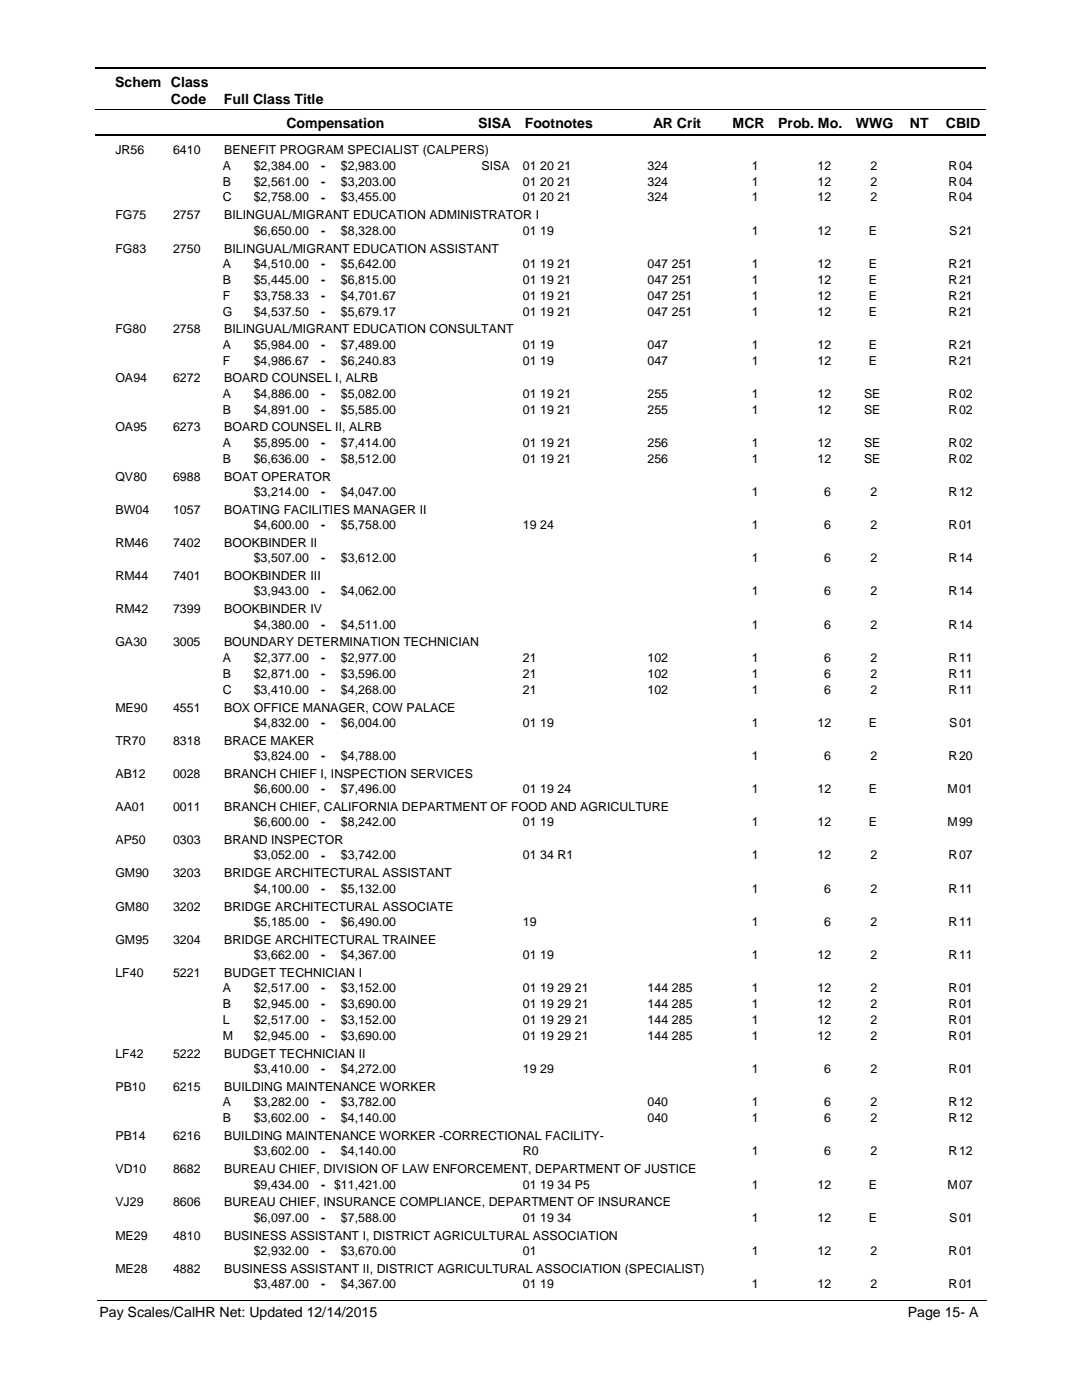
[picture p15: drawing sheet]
<svg xmlns="http://www.w3.org/2000/svg" width="216mm" height="279mm" viewBox="0 0 216 279" stroke-linecap="round" stroke-linejoin="round" font-family="sans-serif">
<defs><g id="words">
<g font-size="2.8">
<text x="23" y="17.3">Schem Class</text>
<text x="34.1" y="20.7">Code</text>
<text x="44.7" y="20.7">Full Class Title</text>
<text x="57.2" y="25.6">Compensation</text>
<text x="95.4" y="25.6">SISA</text>
<text x="104.7" y="25.6">Footnotes</text>
<text x="130.3" y="25.6">AR Crit</text>
<text x="146.2" y="25.6">MCR</text>
<text x="155.3" y="25.6">Prob. Mo.</text>
<text x="170.8" y="25.6">WWG</text>
<text x="181.5" y="25.6">NT</text>
<text x="188.7" y="25.6">CBID</text>
<text x="19.9" y="262.9">Pay Scales/CalHR Net: Updated 12/14/2015</text>
<text x="181.1" y="262.9">Page 15- A</text>
</g>
<g font-size="2.5">
<text x="23" y="30.8">JR56</text>
<text x="34.5" y="30.8">6410</text>
<text x="44.5" y="33.9">A</text>
<text x="44.7" y="30.8">BENEFIT PROGRAM SPECIALIST (CALPERS)</text>
<text x="50.6" y="33.9">$2,384.00</text>
<text x="64.1" y="33.9">-</text>
<text x="68" y="33.9">$2,983.00</text>
<text x="96.1" y="33.9">SISA</text>
<text x="104.3" y="33.9">01 20 21</text>
<text x="129.2" y="33.9">324</text>
<text x="150" y="33.9">1</text>
<text x="163.1" y="33.9">12</text>
<text x="173.7" y="33.9">2</text>
<text x="189.3" y="33.9">R</text>
<text x="191.4" y="33.9">04</text>
<text x="44.5" y="37">B</text>
<text x="44.5" y="40.2">C</text>
<text x="50.6" y="37">$2,561.00</text>
<text x="50.6" y="40.2">$2,758.00</text>
<text x="64.1" y="37.1">-</text>
<text x="64.1" y="40.2">-</text>
<text x="68" y="37">$3,203.00</text>
<text x="68" y="40.2">$3,455.00</text>
<text x="104.3" y="37">01 20 21</text>
<text x="104.3" y="40.2">01 20 21</text>
<text x="129.2" y="37">324</text>
<text x="129.2" y="40.2">324</text>
<text x="150" y="40.2">1</text>
<text x="150" y="37">1</text>
<text x="163.1" y="37">12</text>
<text x="163.1" y="40.2">12</text>
<text x="173.7" y="37">2</text>
<text x="173.7" y="40.2">2</text>
<text x="189.3" y="40.2">R</text>
<text x="189.3" y="37">R</text>
<text x="191.4" y="37">04</text>
<text x="191.4" y="40.2">04</text>
<text x="23" y="43.8">FG75</text>
<text x="34.5" y="43.8">2757</text>
<text x="44.7" y="43.8">BILINGUAL/MIGRANT EDUCATION ADMINISTRATOR I</text>
<text x="50.6" y="46.8">$6,650.00</text>
<text x="64.1" y="46.8">-</text>
<text x="68" y="46.8">$8,328.00</text>
<text x="104.3" y="46.8">01 19</text>
<text x="150" y="46.8">1</text>
<text x="163.1" y="46.8">12</text>
<text x="173.4" y="46.8">E</text>
<text x="189.4" y="46.8">S</text>
<text x="191.4" y="46.8">21</text>
<text x="23" y="50.4">FG83</text>
<text x="34.5" y="50.4">2750</text>
<text x="44.5" y="53.4">A</text>
<text x="44.7" y="50.4">BILINGUAL/MIGRANT EDUCATION ASSISTANT</text>
<text x="50.6" y="53.4">$4,510.00</text>
<text x="64.1" y="53.5">-</text>
<text x="68" y="53.4">$5,642.00</text>
<text x="104.3" y="53.4">01 19 21</text>
<text x="129.2" y="53.4">047 251</text>
<text x="150" y="53.4">1</text>
<text x="163.1" y="53.4">12</text>
<text x="173.4" y="53.4">E</text>
<text x="189.3" y="53.4">R</text>
<text x="191.4" y="53.4">21</text>
<text x="44.5" y="56.6">B</text>
<text x="44.5" y="59.8">F</text>
<text x="50.6" y="56.6">$5,445.00</text>
<text x="50.6" y="59.8">$3,758.33</text>
<text x="64.1" y="56.7">-</text>
<text x="64.1" y="59.8">-</text>
<text x="68" y="59.8">$4,701.67</text>
<text x="68" y="56.6">$6,815.00</text>
<text x="104.3" y="59.8">01 19 21</text>
<text x="104.3" y="56.6">01 19 21</text>
<text x="129.2" y="59.8">047 251</text>
<text x="129.2" y="56.6">047 251</text>
<text x="150" y="56.6">1</text>
<text x="150" y="59.8">1</text>
<text x="163.1" y="56.6">12</text>
<text x="163.1" y="59.8">12</text>
<text x="173.4" y="59.8">E</text>
<text x="173.4" y="56.6">E</text>
<text x="189.3" y="56.6">R</text>
<text x="189.3" y="59.8">R</text>
<text x="191.4" y="56.6">21</text>
<text x="191.4" y="59.8">21</text>
<text x="44.5" y="63">G</text>
<text x="50.6" y="63">$4,537.50</text>
<text x="64.1" y="63">-</text>
<text x="68" y="63">$5,679.17</text>
<text x="104.3" y="63">01 19 21</text>
<text x="129.2" y="63">047 251</text>
<text x="150" y="63">1</text>
<text x="163.1" y="63">12</text>
<text x="173.4" y="63">E</text>
<text x="189.3" y="63">R</text>
<text x="191.4" y="63">21</text>
<text x="23" y="66.5">FG80</text>
<text x="34.5" y="66.5">2758</text>
<text x="44.5" y="69.6">A</text>
<text x="44.7" y="66.5">BILINGUAL/MIGRANT EDUCATION CONSULTANT</text>
<text x="50.6" y="69.6">$5,984.00</text>
<text x="64.1" y="69.6">-</text>
<text x="68" y="69.6">$7,489.00</text>
<text x="104.3" y="69.6">01 19</text>
<text x="129.2" y="69.6">047</text>
<text x="150" y="69.6">1</text>
<text x="163.1" y="69.6">12</text>
<text x="173.4" y="69.6">E</text>
<text x="189.3" y="69.6">R</text>
<text x="191.4" y="69.6">21</text>
<text x="23" y="76.3">OA94</text>
<text x="34.5" y="76.3">6272</text>
<text x="44.5" y="72.7">F</text>
<text x="44.7" y="76.3">BOARD COUNSEL I, ALRB</text>
<text x="50.6" y="72.7">$4,986.67</text>
<text x="64.1" y="72.8">-</text>
<text x="68" y="72.7">$6,240.83</text>
<text x="104.3" y="72.7">01 19</text>
<text x="129.2" y="72.7">047</text>
<text x="150" y="72.7">1</text>
<text x="163.1" y="72.7">12</text>
<text x="173.4" y="72.7">E</text>
<text x="189.3" y="72.7">R</text>
<text x="191.4" y="72.7">21</text>
<text x="44.5" y="79.4">A</text>
<text x="44.5" y="82.5">B</text>
<text x="50.6" y="79.4">$4,886.00</text>
<text x="50.6" y="82.5">$4,891.00</text>
<text x="64.1" y="79.4">-</text>
<text x="64.1" y="82.6">-</text>
<text x="68" y="79.4">$5,082.00</text>
<text x="68" y="82.5">$5,585.00</text>
<text x="104.3" y="79.4">01 19 21</text>
<text x="104.3" y="82.5">01 19 21</text>
<text x="129.2" y="79.4">255</text>
<text x="129.2" y="82.5">255</text>
<text x="150" y="82.5">1</text>
<text x="150" y="79.4">1</text>
<text x="163.1" y="79.4">12</text>
<text x="163.1" y="82.5">12</text>
<text x="172.4" y="79.4">SE</text>
<text x="172.4" y="82.5">SE</text>
<text x="189.3" y="82.5">R</text>
<text x="189.3" y="79.4">R</text>
<text x="191.4" y="79.4">02</text>
<text x="191.4" y="82.5">02</text>
<text x="23" y="86.1">OA95</text>
<text x="34.5" y="86.1">6273</text>
<text x="44.5" y="89.2">A</text>
<text x="44.7" y="86.1">BOARD COUNSEL II, ALRB</text>
<text x="50.6" y="89.2">$5,895.00</text>
<text x="64.1" y="89.2">-</text>
<text x="68" y="89.2">$7,414.00</text>
<text x="104.3" y="89.2">01 19 21</text>
<text x="129.2" y="89.2">256</text>
<text x="150" y="89.2">1</text>
<text x="163.1" y="89.2">12</text>
<text x="172.4" y="89.2">SE</text>
<text x="189.3" y="89.2">R</text>
<text x="191.4" y="89.2">02</text>
<text x="23" y="95.9">QV80</text>
<text x="34.5" y="95.9">6988</text>
<text x="44.5" y="92.4">B</text>
<text x="44.7" y="95.9">BOAT OPERATOR</text>
<text x="50.6" y="92.4">$6,636.00</text>
<text x="64.1" y="92.4">-</text>
<text x="68" y="92.4">$8,512.00</text>
<text x="104.3" y="92.4">01 19 21</text>
<text x="129.2" y="92.4">256</text>
<text x="150" y="92.4">1</text>
<text x="163.1" y="92.4">12</text>
<text x="172.4" y="92.4">SE</text>
<text x="189.3" y="92.4">R</text>
<text x="191.4" y="92.4">02</text>
<text x="50.6" y="99">$3,214.00</text>
<text x="64.1" y="99">-</text>
<text x="68" y="99">$4,047.00</text>
<text x="150" y="99">1</text>
<text x="164.5" y="99">6</text>
<text x="173.7" y="99">2</text>
<text x="189.3" y="99">R</text>
<text x="191.4" y="99">12</text>
<text x="23" y="102.5">BW04</text>
<text x="34.5" y="102.5">1057</text>
<text x="44.7" y="102.5">BOATING FACILITIES MANAGER II</text>
<text x="50.6" y="105.6">$4,600.00</text>
<text x="64.1" y="105.6">-</text>
<text x="68" y="105.6">$5,758.00</text>
<text x="104.3" y="105.6">19 24</text>
<text x="150" y="105.6">1</text>
<text x="164.5" y="105.6">6</text>
<text x="173.7" y="105.6">2</text>
<text x="189.3" y="105.6">R</text>
<text x="191.4" y="105.6">01</text>
<text x="23" y="109.2">RM46</text>
<text x="34.5" y="109.2">7402</text>
<text x="44.7" y="109.2">BOOKBINDER II</text>
<text x="50.6" y="112.2">$3,507.00</text>
<text x="64.1" y="112.2">-</text>
<text x="68" y="112.2">$3,612.00</text>
<text x="150" y="112.2">1</text>
<text x="164.5" y="112.2">6</text>
<text x="173.7" y="112.2">2</text>
<text x="189.3" y="112.2">R</text>
<text x="191.4" y="112.2">14</text>
<text x="23" y="115.8">RM44</text>
<text x="34.5" y="115.8">7401</text>
<text x="44.7" y="115.8">BOOKBINDER III</text>
<text x="50.6" y="118.8">$3,943.00</text>
<text x="64.1" y="118.9">-</text>
<text x="68" y="118.8">$4,062.00</text>
<text x="150" y="118.8">1</text>
<text x="164.5" y="118.8">6</text>
<text x="173.7" y="118.8">2</text>
<text x="189.3" y="118.8">R</text>
<text x="191.4" y="118.8">14</text>
<text x="23" y="122.4">RM42</text>
<text x="34.5" y="122.4">7399</text>
<text x="44.7" y="122.4">BOOKBINDER IV</text>
<text x="50.6" y="125.5">$4,380.00</text>
<text x="64.1" y="125.5">-</text>
<text x="68" y="125.5">$4,511.00</text>
<text x="150" y="125.5">1</text>
<text x="164.5" y="125.5">6</text>
<text x="173.7" y="125.5">2</text>
<text x="189.3" y="125.5">R</text>
<text x="191.4" y="125.5">14</text>
<text x="23" y="129">GA30</text>
<text x="34.5" y="129">3005</text>
<text x="44.7" y="129">BOUNDARY DETERMINATION TECHNICIAN</text>
<text x="44.5" y="132.1">A</text>
<text x="44.5" y="135.3">B</text>
<text x="50.6" y="132.1">$2,377.00</text>
<text x="50.6" y="135.3">$2,871.00</text>
<text x="64.1" y="132.1">-</text>
<text x="64.1" y="135.3">-</text>
<text x="68" y="135.3">$3,596.00</text>
<text x="68" y="132.1">$2,977.00</text>
<text x="104.3" y="135.3">21</text>
<text x="104.3" y="132.1">21</text>
<text x="129.2" y="135.3">102</text>
<text x="129.2" y="132.1">102</text>
<text x="150" y="132.1">1</text>
<text x="150" y="135.3">1</text>
<text x="164.5" y="132.1">6</text>
<text x="164.5" y="135.3">6</text>
<text x="173.7" y="135.3">2</text>
<text x="173.7" y="132.1">2</text>
<text x="189.3" y="132.1">R</text>
<text x="189.3" y="135.3">R</text>
<text x="191.4" y="132.1">11</text>
<text x="191.4" y="135.3">11</text>
<text x="23" y="142">ME90</text>
<text x="34.5" y="142">4551</text>
<text x="44.5" y="138.4">C</text>
<text x="44.7" y="142">BOX OFFICE MANAGER, COW PALACE</text>
<text x="50.6" y="138.4">$3,410.00</text>
<text x="64.1" y="138.5">-</text>
<text x="68" y="138.4">$4,268.00</text>
<text x="104.3" y="138.4">21</text>
<text x="129.2" y="138.4">102</text>
<text x="150" y="138.4">1</text>
<text x="164.5" y="138.4">6</text>
<text x="173.7" y="138.4">2</text>
<text x="189.3" y="138.4">R</text>
<text x="191.4" y="138.4">11</text>
<text x="23" y="148.6">TR70</text>
<text x="34.5" y="148.6">8318</text>
<text x="44.7" y="148.6">BRACE MAKER</text>
<text x="50.6" y="145">$4,832.00</text>
<text x="64.1" y="145.1">-</text>
<text x="68" y="145">$6,004.00</text>
<text x="104.3" y="145">01 19</text>
<text x="150" y="145">1</text>
<text x="163.1" y="145">12</text>
<text x="173.4" y="145">E</text>
<text x="189.4" y="145">S</text>
<text x="191.4" y="145">01</text>
<text x="23" y="155.2">AB12</text>
<text x="34.5" y="155.2">0028</text>
<text x="44.7" y="155.2">BRANCH CHIEF I, INSPECTION SERVICES</text>
<text x="50.6" y="151.7">$3,824.00</text>
<text x="64.1" y="151.7">-</text>
<text x="68" y="151.7">$4,788.00</text>
<text x="150" y="151.7">1</text>
<text x="164.5" y="151.7">6</text>
<text x="173.7" y="151.7">2</text>
<text x="189.3" y="151.7">R</text>
<text x="191.4" y="151.7">20</text>
<text x="23" y="161.9">AA01</text>
<text x="34.5" y="161.9">0011</text>
<text x="44.7" y="161.9">BRANCH CHIEF, CALIFORNIA DEPARTMENT OF FOOD AND AGRICULTURE</text>
<text x="50.6" y="158.3">$6,600.00</text>
<text x="64.1" y="158.3">-</text>
<text x="68" y="158.3">$7,496.00</text>
<text x="104.3" y="158.3">01 19 24</text>
<text x="150" y="158.3">1</text>
<text x="163.1" y="158.3">12</text>
<text x="173.4" y="158.3">E</text>
<text x="189.1" y="158.3">M</text>
<text x="191.4" y="158.3">01</text>
<text x="50.6" y="164.9">$6,600.00</text>
<text x="64.1" y="164.9">-</text>
<text x="68" y="164.9">$8,242.00</text>
<text x="104.3" y="164.9">01 19</text>
<text x="150" y="164.9">1</text>
<text x="163.1" y="164.9">12</text>
<text x="173.4" y="164.9">E</text>
<text x="189.1" y="164.9">M</text>
<text x="191.4" y="164.9">99</text>
<text x="23" y="168.5">AP50</text>
<text x="34.5" y="168.5">0303</text>
<text x="44.7" y="168.5">BRAND INSPECTOR</text>
<text x="50.6" y="171.5">$3,052.00</text>
<text x="64.1" y="171.6">-</text>
<text x="68" y="171.5">$3,742.00</text>
<text x="104.3" y="171.5">01 34 R1</text>
<text x="150" y="171.5">1</text>
<text x="163.1" y="171.5">12</text>
<text x="173.7" y="171.5">2</text>
<text x="189.3" y="171.5">R</text>
<text x="191.4" y="171.5">07</text>
<text x="23" y="175.1">GM90</text>
<text x="34.5" y="175.1">3203</text>
<text x="44.7" y="175.1">BRIDGE ARCHITECTURAL ASSISTANT</text>
<text x="50.6" y="178.2">$4,100.00</text>
<text x="64.1" y="178.2">-</text>
<text x="68" y="178.2">$5,132.00</text>
<text x="150" y="178.2">1</text>
<text x="164.5" y="178.2">6</text>
<text x="173.7" y="178.2">2</text>
<text x="189.3" y="178.2">R</text>
<text x="191.4" y="178.2">11</text>
<text x="23" y="181.7">GM80</text>
<text x="34.5" y="181.7">3202</text>
<text x="44.7" y="181.7">BRIDGE ARCHITECTURAL ASSOCIATE</text>
<text x="50.6" y="184.8">$5,185.00</text>
<text x="64.1" y="184.8">-</text>
<text x="68" y="184.8">$6,490.00</text>
<text x="104.3" y="184.8">19</text>
<text x="150" y="184.8">1</text>
<text x="164.5" y="184.8">6</text>
<text x="173.7" y="184.8">2</text>
<text x="189.3" y="184.8">R</text>
<text x="191.4" y="184.8">11</text>
<text x="23" y="188.3">GM95</text>
<text x="34.5" y="188.3">3204</text>
<text x="44.7" y="188.3">BRIDGE ARCHITECTURAL TRAINEE</text>
<text x="50.6" y="191.4">$3,662.00</text>
<text x="64.1" y="191.4">-</text>
<text x="68" y="191.4">$4,367.00</text>
<text x="104.3" y="191.4">01 19</text>
<text x="150" y="191.4">1</text>
<text x="163.1" y="191.4">12</text>
<text x="173.7" y="191.4">2</text>
<text x="189.3" y="191.4">R</text>
<text x="191.4" y="191.4">11</text>
<text x="23" y="195">LF40</text>
<text x="34.5" y="195">5221</text>
<text x="44.7" y="195">BUDGET TECHNICIAN I</text>
<text x="44.5" y="198">A</text>
<text x="44.5" y="201.2">B</text>
<text x="50.6" y="198">$2,517.00</text>
<text x="50.6" y="201.2">$2,945.00</text>
<text x="64.1" y="198.1">-</text>
<text x="64.1" y="201.2">-</text>
<text x="68" y="198">$3,152.00</text>
<text x="68" y="201.2">$3,690.00</text>
<text x="104.3" y="198">01 19 29 21</text>
<text x="104.3" y="201.2">01 19 29 21</text>
<text x="129.2" y="198">144 285</text>
<text x="129.2" y="201.2">144 285</text>
<text x="150" y="201.2">1</text>
<text x="150" y="198">1</text>
<text x="163.1" y="198">12</text>
<text x="163.1" y="201.2">12</text>
<text x="173.7" y="198">2</text>
<text x="173.7" y="201.2">2</text>
<text x="189.3" y="201.2">R</text>
<text x="189.3" y="198">R</text>
<text x="191.4" y="198">01</text>
<text x="191.4" y="201.2">01</text>
<text x="44.5" y="204.4">L</text>
<text x="44.5" y="207.5">M</text>
<text x="50.6" y="204.4">$2,517.00</text>
<text x="50.6" y="207.5">$2,945.00</text>
<text x="64.1" y="204.4">-</text>
<text x="64.1" y="207.6">-</text>
<text x="68" y="207.5">$3,690.00</text>
<text x="68" y="204.4">$3,152.00</text>
<text x="104.3" y="207.5">01 19 29 21</text>
<text x="104.3" y="204.4">01 19 29 21</text>
<text x="129.2" y="207.5">144 285</text>
<text x="129.2" y="204.4">144 285</text>
<text x="150" y="204.4">1</text>
<text x="150" y="207.5">1</text>
<text x="163.1" y="204.4">12</text>
<text x="163.1" y="207.5">12</text>
<text x="173.7" y="207.5">2</text>
<text x="173.7" y="204.4">2</text>
<text x="189.3" y="204.4">R</text>
<text x="189.3" y="207.5">R</text>
<text x="191.4" y="204.4">01</text>
<text x="191.4" y="207.5">01</text>
<text x="23" y="211.1">LF42</text>
<text x="34.5" y="211.1">5222</text>
<text x="44.7" y="211.1">BUDGET TECHNICIAN II</text>
<text x="50.6" y="214.2">$3,410.00</text>
<text x="64.1" y="214.2">-</text>
<text x="68" y="214.2">$4,272.00</text>
<text x="104.3" y="214.2">19 29</text>
<text x="150" y="214.2">1</text>
<text x="164.5" y="214.2">6</text>
<text x="173.7" y="214.2">2</text>
<text x="189.3" y="214.2">R</text>
<text x="191.4" y="214.2">01</text>
<text x="23" y="217.7">PB10</text>
<text x="34.5" y="217.7">6215</text>
<text x="44.5" y="220.8">A</text>
<text x="44.7" y="217.7">BUILDING MAINTENANCE WORKER</text>
<text x="50.6" y="220.8">$3,282.00</text>
<text x="64.1" y="220.8">-</text>
<text x="68" y="220.8">$3,782.00</text>
<text x="129.2" y="220.8">040</text>
<text x="150" y="220.8">1</text>
<text x="164.5" y="220.8">6</text>
<text x="173.7" y="220.8">2</text>
<text x="189.3" y="220.8">R</text>
<text x="191.4" y="220.8">12</text>
<text x="23" y="227.5">PB14</text>
<text x="34.5" y="227.5">6216</text>
<text x="44.5" y="223.9">B</text>
<text x="44.7" y="227.5">BUILDING MAINTENANCE WORKER -CORRECTIONAL FACILITY-</text>
<text x="50.6" y="223.9">$3,602.00</text>
<text x="64.1" y="224">-</text>
<text x="68" y="223.9">$4,140.00</text>
<text x="129.2" y="223.9">040</text>
<text x="150" y="223.9">1</text>
<text x="164.5" y="223.9">6</text>
<text x="173.7" y="223.9">2</text>
<text x="189.3" y="223.9">R</text>
<text x="191.4" y="223.9">12</text>
<text x="50.6" y="230.6">$3,602.00</text>
<text x="64.1" y="230.6">-</text>
<text x="68" y="230.6">$4,140.00</text>
<text x="104.3" y="230.6">R0</text>
<text x="150" y="230.6">1</text>
<text x="164.5" y="230.6">6</text>
<text x="173.7" y="230.6">2</text>
<text x="189.3" y="230.6">R</text>
<text x="191.4" y="230.6">12</text>
<text x="23" y="234.1">VD10</text>
<text x="34.5" y="234.1">8682</text>
<text x="44.7" y="234.1">BUREAU CHIEF, DIVISION OF LAW ENFORCEMENT, DEPARTMENT OF JUSTICE</text>
<text x="50.6" y="237.2">$9,434.00</text>
<text x="64.1" y="237.2">- $11,421.00</text>
<text x="104.3" y="237.2">01 19 34 P5</text>
<text x="150" y="237.2">1</text>
<text x="163.1" y="237.2">12</text>
<text x="173.4" y="237.2">E</text>
<text x="189.1" y="237.2">M</text>
<text x="191.4" y="237.2">07</text>
<text x="23" y="240.8">VJ29</text>
<text x="34.5" y="240.8">8606</text>
<text x="44.7" y="240.8">BUREAU CHIEF, INSURANCE COMPLIANCE, DEPARTMENT OF INSURANCE</text>
<text x="50.6" y="243.8">$6,097.00</text>
<text x="64.1" y="243.8">-</text>
<text x="68" y="243.8">$7,588.00</text>
<text x="104.3" y="243.8">01 19 34</text>
<text x="150" y="243.8">1</text>
<text x="163.1" y="243.8">12</text>
<text x="173.4" y="243.8">E</text>
<text x="189.4" y="243.8">S</text>
<text x="191.4" y="243.8">01</text>
<text x="23" y="247.4">ME29</text>
<text x="34.5" y="247.4">4810</text>
<text x="44.7" y="247.4">BUSINESS ASSISTANT I, DISTRICT AGRICULTURAL ASSOCIATION</text>
<text x="50.6" y="250.4">$2,932.00</text>
<text x="64.1" y="250.5">-</text>
<text x="68" y="250.4">$3,670.00</text>
<text x="104.3" y="250.4">01</text>
<text x="150" y="250.4">1</text>
<text x="163.1" y="250.4">12</text>
<text x="173.7" y="250.4">2</text>
<text x="189.3" y="250.4">R</text>
<text x="191.4" y="250.4">01</text>
<text x="23" y="254">ME28</text>
<text x="34.5" y="254">4882</text>
<text x="44.7" y="254">BUSINESS ASSISTANT II, DISTRICT AGRICULTURAL ASSOCIATION (SPECIALIST)</text>
<text x="50.6" y="257.1">$3,487.00</text>
<text x="64.1" y="257.1">-</text>
<text x="68" y="257.1">$4,367.00</text>
<text x="104.3" y="257.1">01 19</text>
<text x="150" y="257.1">1</text>
<text x="163.1" y="257.1">12</text>
<text x="173.7" y="257.1">2</text>
<text x="189.3" y="257.1">R</text>
<text x="191.4" y="257.1">01</text>
</g>
</g></defs>
<path d="M19 13.5h177.8M19 27h177.8" fill="none" stroke="#000" stroke-width=".36"/>
<path d="M19 21.8h177.8" fill="none" stroke="#000" stroke-width=".2"/>
<g fill="#fff">
<path d="M46.9 31.2h16.3v3h-16.3z"/>
<path d="M191 31.2h4.2v3h-4.2z"/>
<path d="M46.9 34.4h16.3v3h-16.3z"/>
<path d="M191 34.4h4.2v3h-4.2z"/>
<path d="M46.9 37.6h16.3v3h-16.3z"/>
<path d="M191 37.6h4.2v3h-4.2z"/>
<path d="M46.9 44.2h16.3v3h-16.3z"/>
<path d="M191 44.2h4.2v3h-4.2z"/>
<path d="M46.9 50.8h16.3v3h-16.3z"/>
<path d="M191 50.8h4.2v3h-4.2z"/>
<path d="M46.9 54h16.3v3h-16.3z"/>
<path d="M191 54h4.2v3h-4.2z"/>
<path d="M46.9 57.2h16.3v2.9h-16.3z"/>
<path d="M191 57.2h4.2v2.9h-4.2z"/>
<path d="M46.9 60.3h16.3v3h-16.3z"/>
<path d="M191 60.3h4.2v3h-4.2z"/>
<path d="M46.9 67h16.3v2.9h-16.3z"/>
<path d="M191 67h4.2v2.9h-4.2z"/>
<path d="M46.9 70.1h16.3v3h-16.3z"/>
<path d="M191 70.1h4.2v3h-4.2z"/>
<path d="M46.9 76.8h16.3v2.9h-16.3z"/>
<path d="M191 76.8h4.2v2.9h-4.2z"/>
<path d="M46.9 79.9h16.3v3h-16.3z"/>
<path d="M191 79.9h4.2v3h-4.2z"/>
<path d="M46.9 86.6h16.3v2.9h-16.3z"/>
<path d="M191 86.6h4.2v2.9h-4.2z"/>
<path d="M46.9 89.7h16.3v3h-16.3z"/>
<path d="M191 89.7h4.2v3h-4.2z"/>
<path d="M46.9 96.3h16.3v3h-16.3z"/>
<path d="M191 96.3h4.2v3h-4.2z"/>
<path d="M46.9 103h16.3v2.9h-16.3z"/>
<path d="M191 103h4.2v2.9h-4.2z"/>
<path d="M46.9 109.6h16.3v3h-16.3z"/>
<path d="M191 109.6h4.2v3h-4.2z"/>
<path d="M46.9 116.2h16.3v3h-16.3z"/>
<path d="M191 116.2h4.2v3h-4.2z"/>
<path d="M46.9 122.8h16.3v3h-16.3z"/>
<path d="M191 122.8h4.2v3h-4.2z"/>
<path d="M46.9 129.5h16.3v2.9h-16.3z"/>
<path d="M191 129.5h4.2v2.9h-4.2z"/>
<path d="M46.9 132.6h16.3v3h-16.3z"/>
<path d="M191 132.6h4.2v3h-4.2z"/>
<path d="M46.9 135.8h16.3v3h-16.3z"/>
<path d="M191 135.8h4.2v3h-4.2z"/>
<path d="M46.9 142.4h16.3v3h-16.3z"/>
<path d="M191 142.4h4.2v3h-4.2z"/>
<path d="M46.9 149h16.3v3h-16.3z"/>
<path d="M191 149h4.2v3h-4.2z"/>
<path d="M46.9 155.7h16.3v2.9h-16.3z"/>
<path d="M191 155.7h4.2v2.9h-4.2z"/>
<path d="M46.9 162.3h16.3v2.9h-16.3z"/>
<path d="M191 162.3h4.2v2.9h-4.2z"/>
<path d="M46.9 168.9h16.3v3h-16.3z"/>
<path d="M191 168.9h4.2v3h-4.2z"/>
<path d="M46.9 175.5h16.3v3h-16.3z"/>
<path d="M191 175.5h4.2v3h-4.2z"/>
<path d="M46.9 182.1h16.3v3h-16.3z"/>
<path d="M191 182.1h4.2v3h-4.2z"/>
<path d="M46.9 188.8h16.3v2.9h-16.3z"/>
<path d="M191 188.8h4.2v2.9h-4.2z"/>
<path d="M46.9 195.4h16.3v3h-16.3z"/>
<path d="M191 195.4h4.2v3h-4.2z"/>
<path d="M46.9 198.6h16.3v2.9h-16.3z"/>
<path d="M191 198.6h4.2v2.9h-4.2z"/>
<path d="M46.9 201.7h16.3v3h-16.3z"/>
<path d="M191 201.7h4.2v3h-4.2z"/>
<path d="M46.9 204.9h16.3v3h-16.3z"/>
<path d="M191 204.9h4.2v3h-4.2z"/>
<path d="M46.9 211.5h16.3v3h-16.3z"/>
<path d="M191 211.5h4.2v3h-4.2z"/>
<path d="M46.9 218.1h16.3v3h-16.3z"/>
<path d="M191 218.1h4.2v3h-4.2z"/>
<path d="M46.9 221.3h16.3v3h-16.3z"/>
<path d="M191 221.3h4.2v3h-4.2z"/>
<path d="M46.9 227.9h16.3v3h-16.3z"/>
<path d="M191 227.9h4.2v3h-4.2z"/>
<path d="M46.9 234.6h16.3v2.9h-16.3z"/>
<path d="M191 234.6h4.2v2.9h-4.2z"/>
<path d="M46.9 241.2h16.3v3h-16.3z"/>
<path d="M191 241.2h4.2v3h-4.2z"/>
<path d="M46.9 247.8h16.3v3h-16.3z"/>
<path d="M191 247.8h4.2v3h-4.2z"/>
<path d="M46.9 254.4h16.3v3h-16.3z"/>
<path d="M191 254.4h4.2v3h-4.2z"/>
</g>
<path d="M19.4 259.6h177.4" fill="none" stroke="#000" stroke-width=".2"/>
<use href="#words"/>
</svg>
